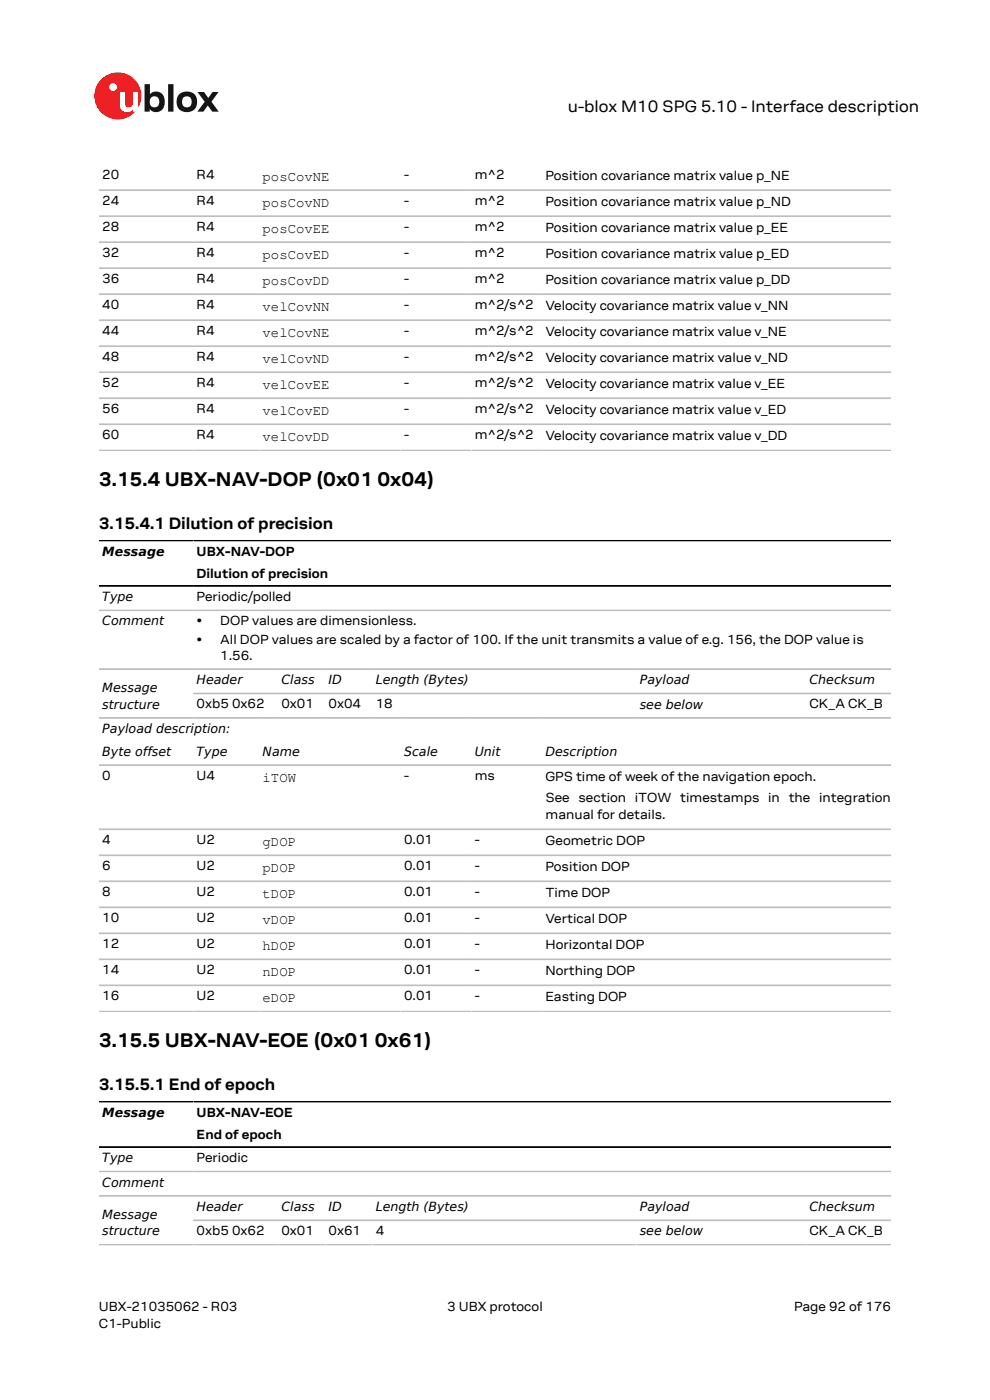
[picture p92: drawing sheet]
<svg xmlns="http://www.w3.org/2000/svg" width="210mm" height="297mm" viewBox="0 0 210 297" stroke-linecap="round" stroke-linejoin="round" font-family="sans-serif">
<defs><g id="words">
<g font-size="4.2">
<text x="21" y="103.2">3.15.4 UBX-NAV-DOP (0x01</text>
<text x="80.1" y="103.2">0x04)</text>
<text x="21" y="222.2">3.15.5 UBX-NAV-EOE (0x01</text>
<text x="79.5" y="222.2">0x61)</text>
</g>
<g font-size="3.5">
<text x="120.4" y="23.7">u-blox M10 SPG 5.10 - Interface description</text>
<text x="21" y="112.3">3.15.4.1 Dilution of precision</text>
<text x="21" y="231.3">3.15.5.1 End of epoch</text>
</g>
<g font-size="3">
<text x="55.7" y="38.4">posCovNE</text>
<text x="55.7" y="43.9">posCovND</text>
<text x="55.7" y="49.4">posCovEE</text>
<text x="55.7" y="54.9">posCovED</text>
<text x="55.7" y="60.4">posCovDD</text>
<text x="55.7" y="65.9">velCovNN</text>
<text x="55.7" y="71.5">velCovNE</text>
<text x="55.7" y="77">velCovND</text>
<text x="55.7" y="82.5">velCovEE</text>
<text x="55.7" y="88">velCovED</text>
<text x="55.7" y="93.5">velCovDD</text>
<text x="55.7" y="165.8">iTOW</text>
<text x="55.7" y="179.5">gDOP</text>
<text x="55.7" y="185">pDOP</text>
<text x="55.7" y="190.5">tDOP</text>
<text x="55.7" y="196">vDOP</text>
<text x="55.7" y="201.5">hDOP</text>
<text x="55.7" y="207">nDOP</text>
<text x="55.7" y="212.6">eDOP</text>
</g>
<g font-size="2.8">
<text x="21.7" y="38">20</text>
<text x="41.7" y="38">R4</text>
<text x="85.7" y="38">-</text>
<text x="100.7" y="38">m^2</text>
<text x="115.7" y="38.1">Position covariance matrix value p_NE</text>
<text x="21.7" y="43.5">24</text>
<text x="41.7" y="43.5">R4</text>
<text x="85.7" y="43.5">-</text>
<text x="100.7" y="43.5">m^2</text>
<text x="115.7" y="43.6">Position covariance matrix value p_ND</text>
<text x="21.7" y="49">28</text>
<text x="41.7" y="49">R4</text>
<text x="85.7" y="49">-</text>
<text x="100.7" y="49">m^2</text>
<text x="115.7" y="49.2">Position covariance matrix value p_EE</text>
<text x="21.7" y="54.5">32</text>
<text x="41.7" y="54.5">R4</text>
<text x="85.7" y="54.5">-</text>
<text x="100.7" y="54.5">m^2</text>
<text x="115.7" y="54.7">Position covariance matrix value p_ED</text>
<text x="21.7" y="60.1">36</text>
<text x="21.7" y="65.6">40</text>
<text x="41.7" y="60.1">R4</text>
<text x="41.7" y="65.6">R4</text>
<text x="85.7" y="60.1">-</text>
<text x="85.7" y="65.6">-</text>
<text x="100.7" y="60.1">m^2</text>
<text x="100.7" y="65.6">m^2/s^2</text>
<text x="115.7" y="60.2">Position covariance matrix value p_DD</text>
<text x="115.7" y="65.7">Velocity covariance matrix value v_NN</text>
<text x="21.7" y="71.1">44</text>
<text x="41.7" y="71.1">R4</text>
<text x="85.7" y="71.1">-</text>
<text x="100.7" y="71.1">m^2/s^2</text>
<text x="115.7" y="71.2">Velocity covariance matrix value v_NE</text>
<text x="21.7" y="76.6">48</text>
<text x="41.7" y="76.6">R4</text>
<text x="85.7" y="76.6">-</text>
<text x="100.7" y="76.6">m^2/s^2</text>
<text x="115.7" y="76.8">Velocity covariance matrix value v_ND</text>
<text x="21.7" y="82.1">52</text>
<text x="41.7" y="82.1">R4</text>
<text x="85.7" y="82.1">-</text>
<text x="100.7" y="82.1">m^2/s^2</text>
<text x="115.7" y="82.3">Velocity covariance matrix value v_EE</text>
<text x="21.7" y="87.6">56</text>
<text x="41.7" y="87.6">R4</text>
<text x="85.7" y="87.6">-</text>
<text x="100.7" y="87.6">m^2/s^2</text>
<text x="115.7" y="87.8">Velocity covariance matrix value v_ED</text>
<text x="21.7" y="93.2">60</text>
<text x="41.7" y="93.2">R4</text>
<text x="85.7" y="93.2">-</text>
<text x="100.7" y="93.2">m^2/s^2</text>
<text x="115.7" y="93.3">Velocity covariance matrix value v_DD</text>
<text x="41.7" y="118">UBX-NAV-DOP</text>
<text x="41.7" y="122.5">Dilution of precision</text>
<text x="41.7" y="127.5">Periodic/polled</text>
<text x="41.7" y="132.7">•</text>
<text x="41.7" y="136.6">•</text>
<text x="46.7" y="132.7">DOP values are dimensionless.</text>
<text x="46.7" y="136.6">All DOP values are scaled by a factor of 100. If the unit transmits a value of e.g. 156, the DOP value is</text>
<text x="46.7" y="140">1.56.</text>
<text x="41.7" y="150.3">0xb5 0x62</text>
<text x="59.7" y="150.3">0x01</text>
<text x="69.7" y="150.3">0x04</text>
<text x="79.7" y="150.3">18</text>
<text x="171.7" y="150.3">CK_A CK_B</text>
<text x="21.7" y="165.5">0</text>
<text x="41.7" y="165.5">U4</text>
<text x="85.7" y="165.5">-</text>
<text x="100.7" y="165.5">ms</text>
<text x="115.7" y="165.6">GPS time of week of the navigation epoch.</text>
<text x="115.7" y="170.1">See section iTOW timestamps in the integration</text>
<text x="115.7" y="173.8">manual for details.</text>
<text x="21.7" y="179.1">4</text>
<text x="41.7" y="179.1">U2</text>
<text x="85.7" y="179.1">0.01</text>
<text x="100.7" y="179.1">-</text>
<text x="115.7" y="179.2">Geometric DOP</text>
<text x="21.7" y="184.6">6</text>
<text x="41.7" y="184.6">U2</text>
<text x="85.7" y="184.6">0.01</text>
<text x="100.7" y="184.6">-</text>
<text x="115.7" y="184.8">Position DOP</text>
<text x="21.7" y="190.1">8</text>
<text x="41.7" y="190.1">U2</text>
<text x="85.7" y="190.1">0.01</text>
<text x="100.7" y="190.1">-</text>
<text x="115.7" y="190.3">Time DOP</text>
<text x="21.7" y="195.6">10</text>
<text x="41.7" y="195.6">U2</text>
<text x="85.7" y="195.6">0.01</text>
<text x="100.7" y="195.6">-</text>
<text x="115.7" y="195.8">Vertical DOP</text>
<text x="21.7" y="201.2">12</text>
<text x="41.7" y="201.2">U2</text>
<text x="85.7" y="201.2">0.01</text>
<text x="100.7" y="201.2">-</text>
<text x="115.7" y="201.3">Horizontal DOP</text>
<text x="21.7" y="206.7">14</text>
<text x="41.7" y="206.7">U2</text>
<text x="85.7" y="206.7">0.01</text>
<text x="100.7" y="206.7">-</text>
<text x="115.7" y="206.8">Northing DOP</text>
<text x="21.7" y="212.2">16</text>
<text x="41.7" y="212.2">U2</text>
<text x="85.7" y="212.2">0.01</text>
<text x="100.7" y="212.2">-</text>
<text x="115.7" y="212.3">Easting DOP</text>
<text x="41.7" y="237">UBX-NAV-EOE</text>
<text x="41.7" y="241.6">End of epoch</text>
<text x="41.7" y="246.5">Periodic</text>
<text x="41.7" y="262">0xb5 0x62</text>
<text x="59.7" y="262">0x01</text>
<text x="69.7" y="262">0x61</text>
<text x="79.7" y="262">4</text>
<text x="171.7" y="262">CK_A CK_B</text>
<text x="21" y="278">UBX-21035062 - R03</text>
<text x="21" y="281.8">C1-Public</text>
<text x="94.9" y="278">3 UBX protocol</text>
<text x="168.4" y="278">Page 92 of 176</text>
</g>
<g font-size="2.7">
<text x="21.7" y="117.9">Message</text>
<text x="21.7" y="127.5">Type</text>
<text x="21.7" y="132.7">Comment</text>
<text x="21.7" y="146.9">Message</text>
<text x="41.7" y="145.1">Header</text>
<text x="59.7" y="145.1">Class</text>
<text x="69.7" y="145.1">ID</text>
<text x="79.7" y="145.1">Length (Bytes)</text>
<text x="135.7" y="145.1">Payload</text>
<text x="171.7" y="145.1">Checksum</text>
<text x="21.7" y="150.3">structure</text>
<text x="21.7" y="155.5">Payload description:</text>
<text x="135.7" y="150.3">see below</text>
<text x="21.7" y="160.3">Byte offset</text>
<text x="41.7" y="160.3">Type</text>
<text x="55.7" y="160.3">Name</text>
<text x="85.7" y="160.3">Scale</text>
<text x="100.7" y="160.3">Unit</text>
<text x="115.7" y="160.3">Description</text>
<text x="21.7" y="236.9">Message</text>
<text x="21.7" y="246.5">Type</text>
<text x="21.7" y="251.7">Comment</text>
<text x="41.7" y="256.9">Header</text>
<text x="59.7" y="256.9">Class</text>
<text x="69.7" y="256.9">ID</text>
<text x="79.7" y="256.9">Length (Bytes)</text>
<text x="135.7" y="256.9">Payload</text>
<text x="171.7" y="256.9">Checksum</text>
<text x="21.7" y="258.7">Message</text>
<text x="21.7" y="262.1">structure</text>
<text x="135.7" y="262.1">see below</text>
</g>
</g></defs>
<circle cx="25" cy="20.4" r="5" fill="#ed2023"/>
<circle cx="24" cy="18.5" r=".83" fill="#fff"/>
<g fill="#151516">
<path d="M35.7 17.9h1.1v5.8h-1.1z"/>
<path d="M41.9 19.5h1.4l.9 1.3 .9-1.3h1.3l-1.6 2.1 1.6 2.1h-1.4l-.9-1.3-1 1.3h-1.2l1.5-2.1z"/>
<path d="M32 20.7a1.17 1.17 0 0 0-.1 1.5 1.17 1.17 0 0 0 1.4 .4 1.16 1.16 0 0 0 .4-1.6 1.16 1.16 0 0 0-1.7-.3zM30.7 17.9h1.1v2.1a1.82 1.82 0 0 1 2.2-.4 1.82 1.82 0 0 1 .9 2 1.83 1.83 0 0 1-1 2 1.83 1.83 0 0 1-2.1-.5v.6h-1.1z"/>
<path d="M38.9 20.7a1.18 1.18 0 0 0-.2 1.5 1.18 1.18 0 0 0 1.5 .4 1.18 1.18 0 0 0 .4-1.5 1.18 1.18 0 0 0-1.5-.5zM37.4 21.6a2.25 2.25 0 0 1 4.5 0 2.25 2.25 0 0 1-4.5 0z"/>
</g>
<path d="M25.4 19.5h1.1v2.5a.84 .84 0 0 0 1 .8 .84 .84 0 0 0 .7-1v-2.3h1.1v4.2h-1.1v-.5a1.59 1.59 0 0 1-1.8 .5 1.59 1.59 0 0 1-1-1.5z" fill="#fff"/>
<g fill="none" stroke="#bebebe" stroke-width=".35">
<path d="M21 40.3h168M21 45.9h168M21 51.4h168M21 56.9h168M21 62.4h168M21 67.9h168M21 73.4h168M21 79h168M21 84.5h168M21 90h168M21 95.5h168M21 129.5h168"/>
<path d="M21 141.9h168M21 152.3h168M189 147.1h-148M21 162.3h168M21 175.9h168M21 181.4h168M21 187h168M21 192.5h168M21 198h168M21 203.5h168M21 209h168M21 214.5h168"/>
<path d="M21 248.5h168M21 253.7h168M41 258.9h148M21 264.1h168"/>
</g>
<path d="M21 114.7h168M21 124.3h168M21 233.7h168M21 243.3h168" fill="none" stroke="#000" stroke-width=".35"/>
<use href="#words"/>
</svg>
